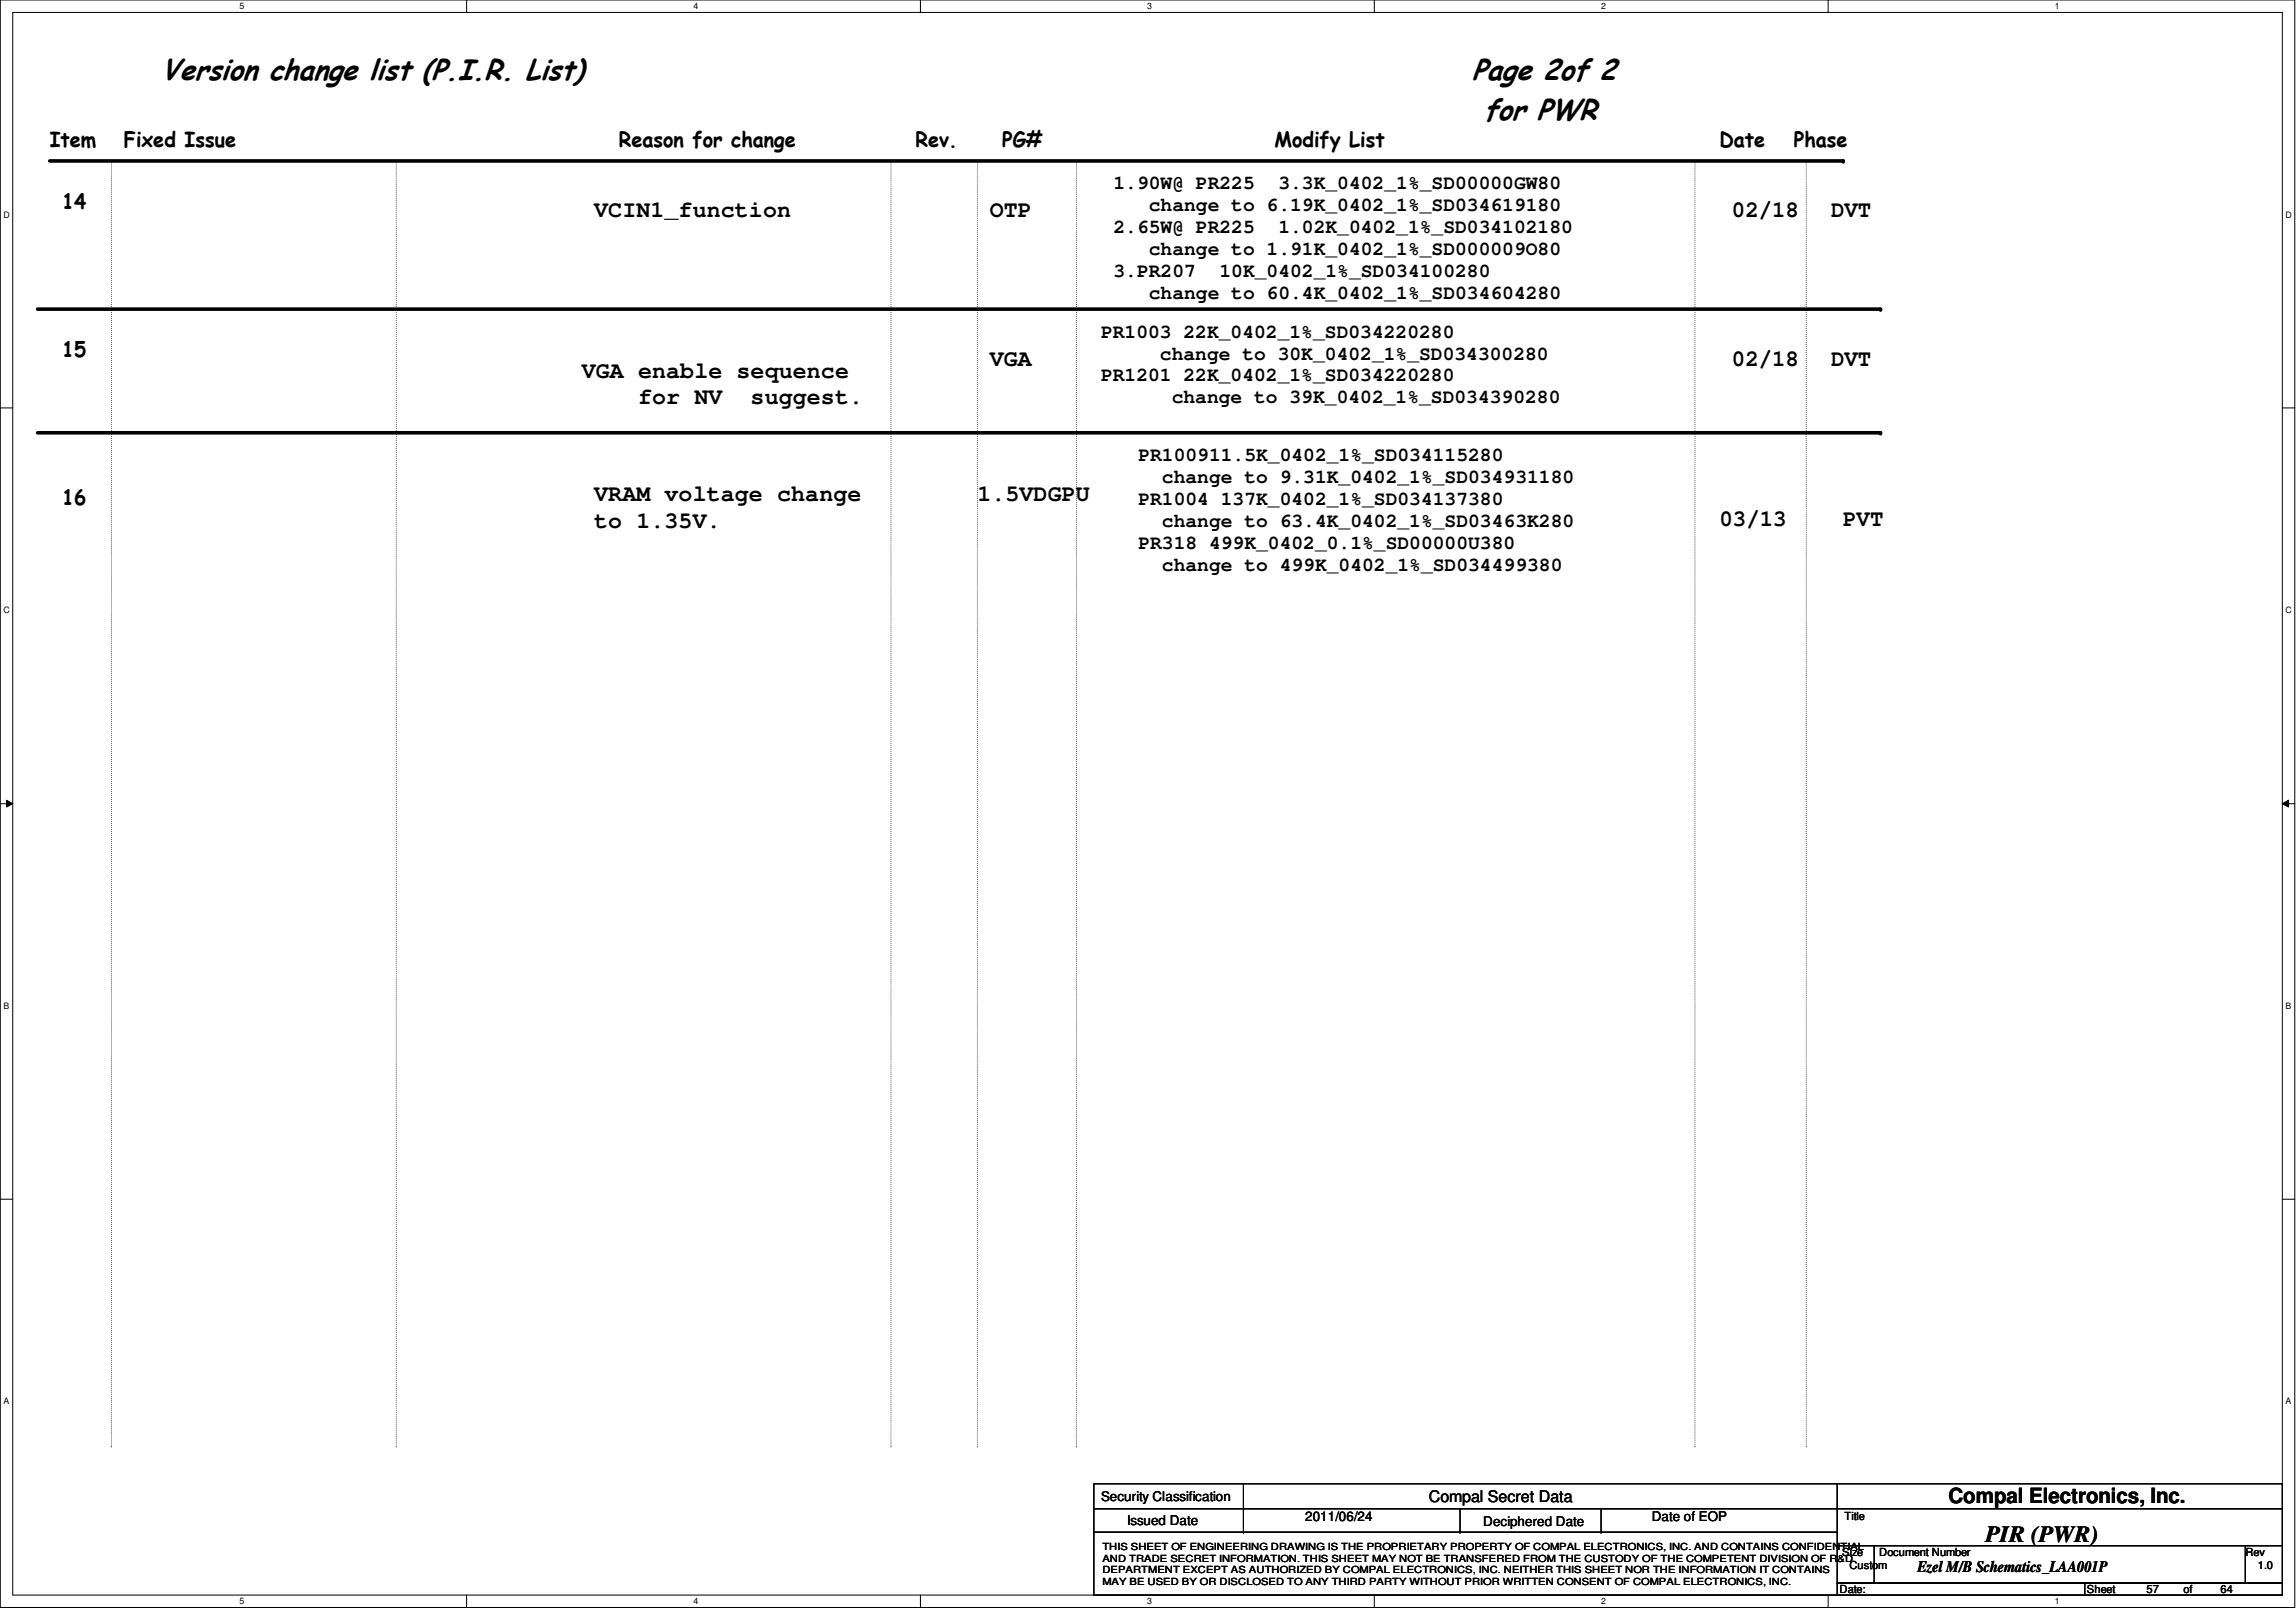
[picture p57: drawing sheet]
<svg xmlns="http://www.w3.org/2000/svg" width="297mm" height="210mm" viewBox="0 0 297 210" stroke-linecap="round" stroke-linejoin="round" font-family="sans-serif">
<defs><g id="words">
<g font-size="3.8">
<text x="20.9" y="10.4">Version change list (P.I.R. List)</text>
<text x="190.5" y="10.4">Page 2of 2</text>
<text x="192" y="15.5">for PWR</text>
</g>
<g font-size="3">
<text x="76.9" y="28.1">VCIN1_function</text>
<text x="128.1" y="28.1">OTP</text>
<text x="224.1" y="28.1">02/18</text>
<text x="236.9" y="28.1">DVT</text>
<text x="128.1" y="47.3">VGA</text>
<text x="224.1" y="47.3">02/18</text>
<text x="236.9" y="47.3">DVT</text>
<text x="75.3" y="48.9">VGA enable sequence</text>
<text x="82.5" y="52.3">for NV</text>
<text x="97.1" y="52.3">suggest.</text>
<text x="76.9" y="64.9">VRAM voltage change</text>
<text x="126.4" y="64.9">1.5VDGPU</text>
<text x="76.9" y="68.3">to 1.35V.</text>
<text x="222.5" y="68.1">03/13</text>
<text x="238.5" y="68.1">PVT</text>
<text x="256.9" y="199.6">PIR (PWR)</text>
</g>
<g font-size="2.7">
<text x="6.4" y="19">Item</text>
<text x="16" y="19">Fixed Issue</text>
<text x="80" y="19">Reason for change</text>
<text x="118.4" y="19">Rev.</text>
<text x="129.7" y="19">PG#</text>
<text x="164.9" y="19">Modify List</text>
<text x="222.5" y="19">Date</text>
<text x="232.1" y="19">Phase</text>
<text x="8" y="27">14</text>
<text x="8" y="46.2">15</text>
<text x="8" y="65.4">16</text>
<text x="252.1" y="194.6">Compal Electronics, Inc.</text>
</g>
<g font-size="2.5">
<text x="144.1" y="24.5">1.90W@ PR225</text>
<text x="148.6" y="27.3">change to 6.19K_0402_1%_SD034619180</text>
<text x="165.4" y="24.5">3.3K_0402_1%_SD00000GW80</text>
<text x="144.1" y="30.1">2.65W@ PR225</text>
<text x="144.1" y="35.8">3.PR207</text>
<text x="148.6" y="33">change to 1.91K_0402_1%_SD000009O80</text>
<text x="157.8" y="35.8">10K_0402_1%_SD034100280</text>
<text x="165.4" y="30.1">1.02K_0402_1%_SD034102180</text>
<text x="148.6" y="38.7">change to 60.4K_0402_1%_SD034604280</text>
<text x="142.4" y="43.7">PR1003 22K_0402_1%_SD034220280</text>
<text x="150.1" y="46.5">change to 30K_0402_1%_SD034300280</text>
<text x="142.4" y="49.4">PR1201 22K_0402_1%_SD034220280</text>
<text x="151.6" y="52.2">change to 39K_0402_1%_SD034390280</text>
<text x="147.3" y="59.7">PR100911.5K_0402_1%_SD034115280</text>
<text x="147.3" y="65.4">PR1004 137K_0402_1%_SD034137380</text>
<text x="150.3" y="62.5">change to 9.31K_0402_1%_SD034931180</text>
<text x="147.3" y="71">PR318 499K_0402_0.1%_SD00000U380</text>
<text x="150.3" y="68.2">change to 63.4K_0402_1%_SD03463K280</text>
<text x="150.3" y="73.9">change to 499K_0402_1%_SD034499380</text>
</g>
<g font-size="2.1">
<text x="184.9" y="194.4">Compal Secret Data</text>
<text x="248.1" y="203.5">Ezel M/B Schematics_LAA001P</text>
</g>
<g font-size="1.7">
<text x="142.4" y="194.3">Security Classification</text>
<text x="145.8" y="197.3">Issued Date</text>
<text x="168.9" y="196.8">2011/06/24</text>
<text x="191.9" y="197.5">Deciphered Date</text>
<text x="213.7" y="196.8">Date of EOP</text>
</g>
<g font-size="1.4">
<text x="238.6" y="196.8">Title</text>
<text x="238.3" y="201.4">Size</text>
<text x="239.3" y="203">Custom</text>
<text x="243.1" y="201.4">Document Number</text>
<text x="290.5" y="201.4">Rev</text>
<text x="292.1" y="203">1.0</text>
<text x="238" y="206.2">Date:</text>
<text x="270" y="206.2">Sheet</text>
<text x="277.7" y="206.2">57</text>
<text x="282.5" y="206.2">of</text>
<text x="287.3" y="206.2">64</text>
</g>
<g font-size="1.3">
<text x="142.6" y="200.6">THIS SHEET OF ENGINEERING DRAWING IS THE PROPRIETARY PROPERTY OF COMPAL ELECTRONICS, INC. AND CONTAINS CONFIDENTIAL</text>
<text x="142.6" y="202.1">AND TRADE SECRET INFORMATION. THIS SHEET MAY NOT BE TRANSFERED FROM THE CUSTODY OF THE COMPETENT DIVISION OF R&amp;D</text>
<text x="142.6" y="203.6">DEPARTMENT EXCEPT AS AUTHORIZED BY COMPAL ELECTRONICS, INC. NEITHER THIS SHEET NOR THE INFORMATION IT CONTAINS</text>
<text x="142.6" y="205.1">MAY BE USED BY OR DISCLOSED TO ANY THIRD PARTY WITHOUT PRIOR WRITTEN CONSENT OF COMPAL ELECTRONICS, INC.</text>
</g>
<g font-size="1.1">
<text x="31" y="1.1">5</text>
<text x="89.7" y="1.1">4</text>
<text x="148.4" y="1.1">3</text>
<text x="207.1" y="1.1">2</text>
<text x="265.8" y="1.1">1</text>
<text x=".5" y="28.2">D</text>
<text x="295.7" y="28.2">D</text>
<text x=".5" y="79.3">C</text>
<text x="295.7" y="79.3">C</text>
<text x=".5" y="130.6">B</text>
<text x="295.7" y="130.6">B</text>
<text x=".5" y="181.7">A</text>
<text x="295.7" y="181.7">A</text>
<text x="31" y="207.6">5</text>
<text x="89.7" y="207.6">4</text>
<text x="148.4" y="207.6">3</text>
<text x="207.1" y="207.6">2</text>
<text x="265.8" y="207.6">1</text>
</g>
</g></defs>
<path d="M0 0h296.9v208h-296.9zM1.6 1.6h293.7v204.8h-293.7z" fill="none" stroke="#000" stroke-width=".13"/>
<g fill="#fff">
<path d="M31 .2h.6v1.2h-.6z"/>
<path d="M31 206.6h.6v1.2h-.6z"/>
</g>
<path d="M60.4 0v1.6M60.4 206.4v1.6" fill="none" stroke="#000" stroke-width=".13"/>
<g fill="#fff">
<path d="M89.7 .2h.6v1.2h-.6z"/>
<path d="M89.7 206.6h.6v1.2h-.6z"/>
</g>
<path d="M119.1 0v1.6M119.1 206.4v1.6" fill="none" stroke="#000" stroke-width=".13"/>
<g fill="#fff">
<path d="M148.4 .2h.6v1.2h-.6z"/>
<path d="M148.4 206.6h.6v1.2h-.6z"/>
</g>
<path d="M177.8 0v1.6M177.8 206.4v1.6" fill="none" stroke="#000" stroke-width=".13"/>
<g fill="#fff">
<path d="M207.1 .2h.6v1.2h-.6z"/>
<path d="M207.1 206.6h.6v1.2h-.6z"/>
</g>
<path d="M236.5 0v1.6M236.5 206.4v1.6" fill="none" stroke="#000" stroke-width=".13"/>
<g fill="#fff">
<path d="M265.8 .2h.6v1.2h-.6z"/>
<path d="M265.8 206.6h.6v1.2h-.6z"/>
<path d="M.5 27.2h.7v1.2h-.7z"/>
<path d="M295.7 27.2h.8v1.2h-.8z"/>
<path d="M.5 78.4h.7v1.1h-.7z"/>
<path d="M295.7 78.4h.8v1.1h-.8z"/>
</g>
<path d="M0 52.8h1.6M295.3 52.8h1.6" fill="none" stroke="#000" stroke-width=".13"/>
<g fill="#fff">
<path d="M.5 129.6h.7v1.2h-.7z"/>
<path d="M295.7 129.6h.7v1.2h-.7z"/>
</g>
<path d="M0 104h1.6M.8 103.5l.8 .5-.8 .4zM295.3 104l.8-.5v.9zM295.3 104h1.6" fill="none" stroke="#000" stroke-width=".13"/>
<path d="M.8 103.5l.8 .5-.8 .4zM295.3 104l.8-.5v.9z" fill="#000"/>
<g fill="#fff">
<path d="M.5 180.8h.7v1.1h-.7z"/>
<path d="M295.7 180.8h.7v1.1h-.7z"/>
</g>
<g fill="none" stroke="#000" stroke-width=".13">
<path d="M0 155.2h1.6M295.3 155.2h1.6M141.5 192h96.2v3.2h-96.2zM141.5 195.2h96.2v3.1h-96.2zM141.5 198.3h96.2v8.1h-96.2zM160.9 195.2h.1M160.9 198.3h.1M160.9 192v6.3M188.9 198.3h.1M188.9 195.2v3.1M207.1 198.3h.1M207.1 195.2v3.1"/>
<path d="M237.7 192h57.6v3.2h-57.6zM237.7 195.2h57.6v4.8h-57.6zM237.7 200h4.8v4.9h-4.8zM237.7 204.9h32v1.5h-32zM242.5 200h48v4.9h-48zM269.7 204.9h25.6v1.5h-25.6zM290.5 200h4.8v4.9h-4.8z"/>
</g>
<path d="M6.4 20.8h232.1M4.9 40h238.4M4.9 56h238.4" fill="none" stroke="#000" stroke-width=".47"/>
<g fill="#000">
<circle cx="238.5" cy="20.8" r=".23"/>
<circle cx="243.3" cy="40" r=".23"/>
<circle cx="243.3" cy="56" r=".23"/>
</g>
<g fill="none" stroke="#000" stroke-width=".13" stroke-dasharray="0 .3">
<path d="M14.4 20.8v166.4M51.3 20.8v166.4M115.3 20.8v166.4M126.4 20.8v166.4M139.3 20.8v166.4M219.3 20.8v166.4M233.7 20.8v166.4M14.4 187.2h.1M51.3 187.2h.1M115.3 187.2h.1M126.4 187.2h.1M139.3 187.2h.1"/>
<path d="M219.3 187.2h.1M233.7 187.2h.1"/>
</g>
<use href="#words"/>
</svg>
